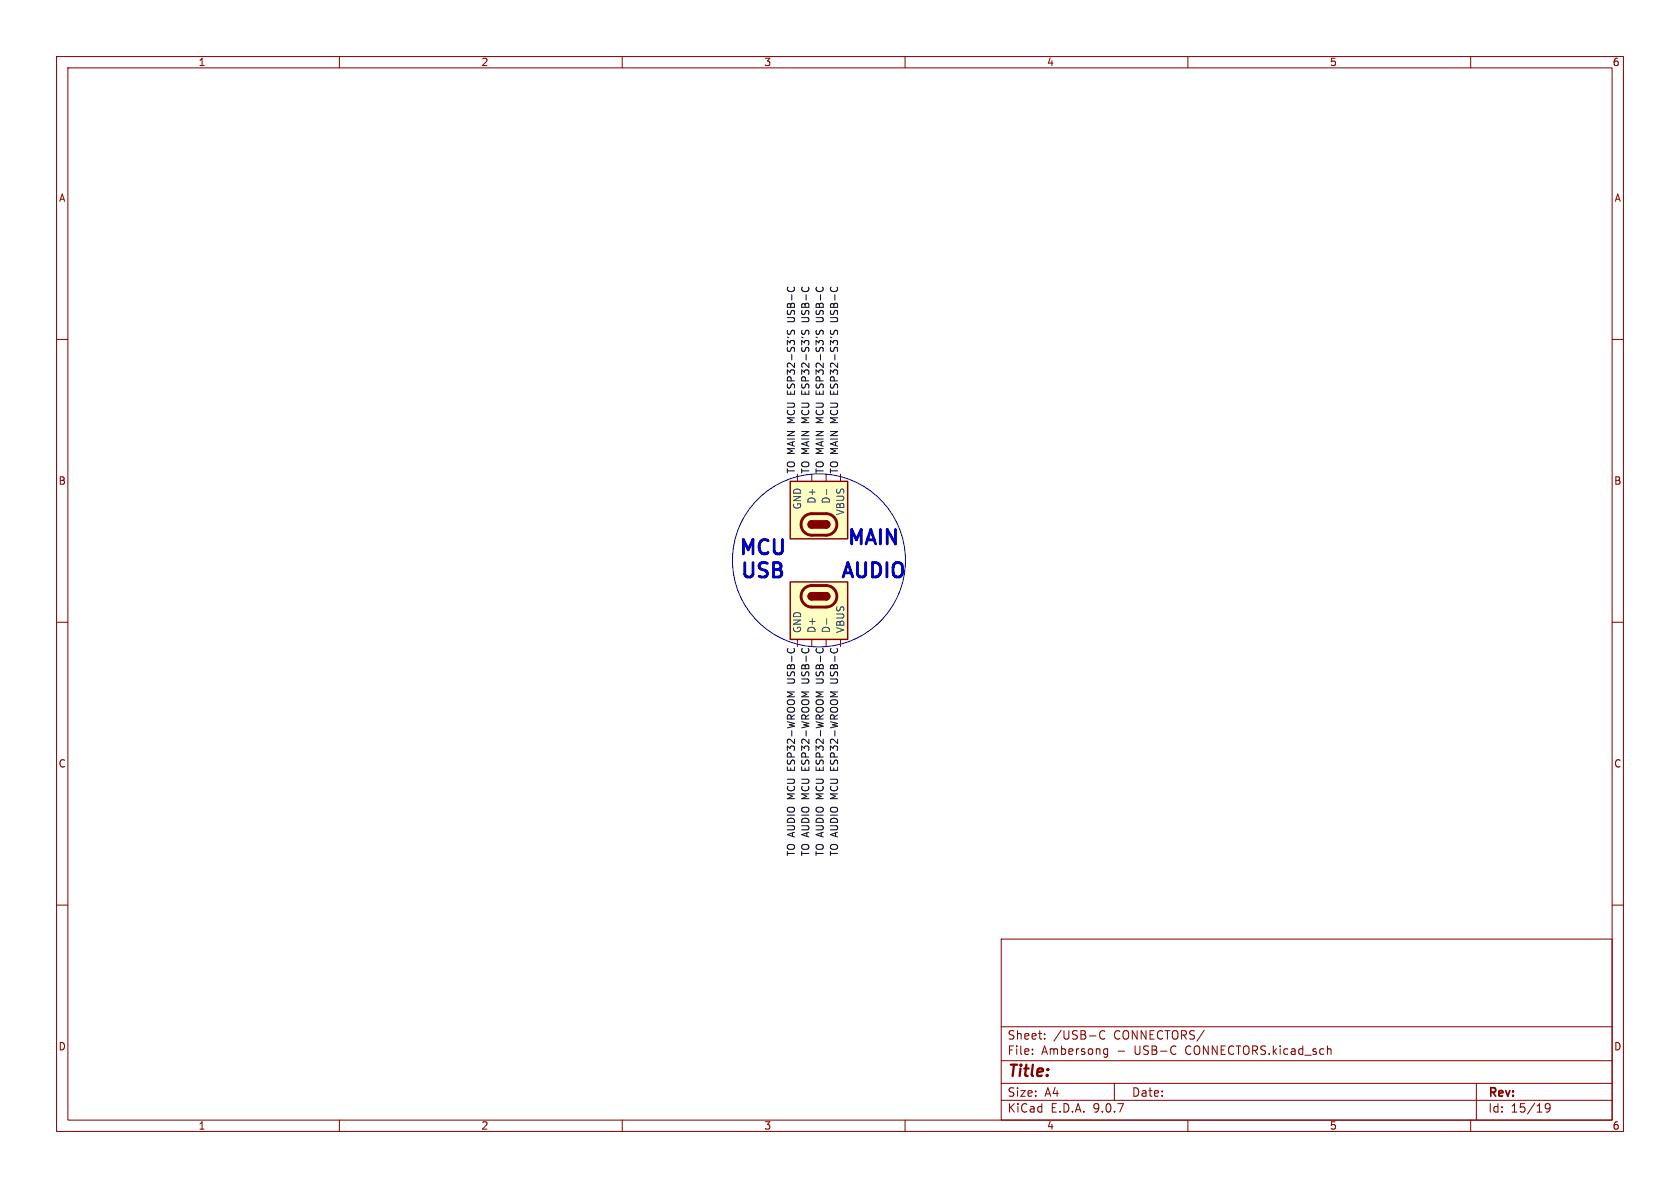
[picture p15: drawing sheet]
<svg xmlns="http://www.w3.org/2000/svg" width="297mm" height="210mm" viewBox="0 0 297 210" stroke-linecap="round" stroke-linejoin="round" font-family="sans-serif">
<defs><g id="words">
<g font-size="3.5" fill="#0000c2">
<text x="130.3" y="98.8">MCU</text>
<text x="149.4" y="97">MAIN</text>
<text x="130.6" y="102.9">USB</text>
<text x="148.3" y="102.9">AUDIO</text>
</g>
<text font-size="2.8" fill="#840000" x="178" y="190.9">Title:</text>
<g font-size="2.1" fill="#840000">
<text x="178" y="184">Sheet:</text>
<text x="186.2" y="184">/USB-C</text>
<text x="197" y="184">CONNECTORS/</text>
<text x="178" y="186.7">File:</text>
<text x="184.1" y="186.7">Ambersong</text>
<text x="197.5" y="186.7">-</text>
<text x="200.7" y="186.7">USB-C</text>
<text x="209.8" y="186.7">CONNECTORS.kicad_sch</text>
<text x="178" y="196.9">KiCad</text>
<text x="178" y="194.1">Size:</text>
<text x="184.7" y="194.1">A4</text>
<text x="185.7" y="196.9">E.D.A.</text>
<text x="193.3" y="196.9">9.0.7</text>
<text x="200" y="194.1">Date:</text>
<text x="263" y="194.3">Rev:</text>
<text x="263" y="196.9">Id:</text>
<text x="267.1" y="196.9">15/19</text>
</g>
<g font-size="1.8" fill="#840000">
<text x="35" y="11.9">1</text>
<text x="85" y="11.9">2</text>
<text x="135" y="11.9">3</text>
<text x="185" y="11.9">4</text>
<text x="235" y="11.9">5</text>
<text x="285" y="11.9">6</text>
<text x="10.3" y="35.9">A</text>
<text x="285.3" y="35.9">A</text>
<text x="10.3" y="85.9">B</text>
<text x="285.3" y="85.9">B</text>
<text x="10.3" y="135.9">C</text>
<text x="285.3" y="135.9">C</text>
<text x="10.3" y="185.9">D</text>
<text x="285.3" y="185.9">D</text>
<text x="35" y="199.9">1</text>
<text x="85" y="199.9">2</text>
<text x="135" y="199.9">3</text>
<text x="185" y="199.9">4</text>
<text x="235" y="199.9">5</text>
<text x="285" y="199.9">6</text>
</g>
<g font-size="1.8" fill="#0f0f0f">
<text x="140.6" y="56.5" transform="rotate(-90 140.6 56.5)">USB-C</text>
<text x="143.2" y="56.5" transform="rotate(-90 143.2 56.5)">USB-C</text>
<text x="145.7" y="56.5" transform="rotate(-90 145.7 56.5)">USB-C</text>
<text x="148.2" y="56.5" transform="rotate(-90 148.2 56.5)">USB-C</text>
<text x="140.6" y="83.8" transform="rotate(-90 140.6 83.8)">TO MAIN MCU ESP32-S3'S</text>
<text x="143.2" y="83.8" transform="rotate(-90 143.2 83.8)">TO MAIN MCU ESP32-S3'S</text>
<text x="145.7" y="83.8" transform="rotate(-90 145.7 83.8)">TO MAIN MCU ESP32-S3'S</text>
<text x="148.2" y="83.8" transform="rotate(-90 148.2 83.8)">TO MAIN MCU ESP32-S3'S</text>
<text x="140.6" y="120.3" transform="rotate(-90 140.6 120.3)">USB-C</text>
<text x="143.2" y="120.3" transform="rotate(-90 143.2 120.3)">USB-C</text>
<text x="145.7" y="120.3" transform="rotate(-90 145.7 120.3)">USB-C</text>
<text x="148.2" y="120.3" transform="rotate(-90 148.2 120.3)">USB-C</text>
<text x="140.6" y="151.5" transform="rotate(-90 140.6 151.5)">TO AUDIO MCU ESP32-WROOM</text>
<text x="143.2" y="151.5" transform="rotate(-90 143.2 151.5)">TO AUDIO MCU ESP32-WROOM</text>
<text x="145.7" y="151.5" transform="rotate(-90 145.7 151.5)">TO AUDIO MCU ESP32-WROOM</text>
<text x="148.2" y="151.5" transform="rotate(-90 148.2 151.5)">TO AUDIO MCU ESP32-WROOM</text>
</g>
<g font-size="1.8" fill="#006464">
<text x="144.4" y="89.2" transform="rotate(-90 144.4 89.2)">D+</text>
<text x="146.9" y="89.2" transform="rotate(-90 146.9 89.2)">D-</text>
<text x="141.8" y="90.2" transform="rotate(-90 141.8 90.2)">GND</text>
<text x="149.5" y="91.2" transform="rotate(-90 149.5 91.2)">VBUS</text>
<text x="141.8" y="112" transform="rotate(-90 141.8 112)">GND</text>
<text x="144.4" y="112" transform="rotate(-90 144.4 112)">D+</text>
<text x="146.9" y="112" transform="rotate(-90 146.9 112)">D-</text>
<text x="149.5" y="112" transform="rotate(-90 149.5 112)">VBUS</text>
</g>
</g></defs>
<g fill="none" stroke="#840000" stroke-width=".18">
<path d="M10 10h277v190h-277zM12 12h273v186h-273zM60 10v2M110 10v2M160 10v2M210 10v2M260 10v2M10 60h2M285 60h2M10 110h2M285 110h2M10 160h2"/>
<path d="M177 166h108v32h-108zM285 160h2M60 198v2M110 198v2M160 198v2M177 194.5h108M177 191.5h108M177 187.5h108M177 181.5h108M182.5 186.3v.1M182.5 185.5v.1M184.7 183.6v.1"/>
<path d="M184.7 182.8v.1M195.2 186.3h.6M195.2 185.5h.6M195.3 182.3a.6 .6 0 0 0-.7 0 .6 .6 0 0 0-.2 .8 .56 .56 0 0 0 .3 .5 .56 .56 0 0 0 .6 0M195.8 185.4v1.2l-.1 .2-.4 .1M197 191.5v3M207.8 185h.1M207.9 186.3h-.1M210 198v2M235.1 185.4l.2 .2v.8M260 198v2M261 191.5v6.5"/>
<path d="M274 195.7l-.3 .3h-.2l-.3-.3 .1-.5 .4-.1 .3 .1a.99 .99 0 0 1-.4 1.4h-.3"/>
</g>
<path d="M139.7 85.1h10.2v10.2h-10.2z" fill="#ffffc2"/>
<path d="M139.7 85.1h10.2v10.2h-10.2zM143.5 92.1a.63 .63 0 0 0-.6 .6 .63 .63 0 0 0 .6 .6M146 92.1a.63 .63 0 0 1 .7 .6 .63 .63 0 0 1-.7 .6" fill="none" stroke="#840000" stroke-width=".25"/>
<path d="M142.2 91.4l1-.6h2.8a1.91 1.91 0 0 1 1.9 1.9 1.91 1.91 0 0 1-1.9 1.9h-2.5a1.91 1.91 0 0 1-1.7-1.2 1.91 1.91 0 0 1 .4-2z" fill="none" stroke="#840000" stroke-width=".51"/>
<g fill="#840000" stroke="#840000" stroke-width=".25">
<path d="M143.5 92.1h2.5v1.2h-2.5z"/>
<path d="M146 92.1a.63 .63 0 0 1 .7 .6 .63 .63 0 0 1-.7 .6z"/>
<path d="M143.1 92.3l.4-.2v1.2a.64 .64 0 0 1-.6-.3 .64 .64 0 0 1 .2-.7z"/>
</g>
<path d="M141 83.8v1.3M143.5 83.8v1.3M146 83.8v1.3M148.6 83.8v1.3" fill="none" stroke="#840000" stroke-width=".18"/>
<path d="M146.1 86.5v1" fill="none" stroke="#006464" stroke-width=".18"/>
<path d="M139.7 102.9h10.2v10.1h-10.2z" fill="#ffffc2"/>
<path d="M139.7 102.9h10.2v10.1h-10.2zM143.5 104.8a.63 .63 0 0 0-.6 .6 .63 .63 0 0 0 .6 .6M146 104.8a.63 .63 0 0 1 .7 .6 .63 .63 0 0 1-.7 .6" fill="none" stroke="#840000" stroke-width=".25"/>
<path d="M142.2 104.1l1-.6h2.8a1.91 1.91 0 0 1 1.9 1.9 1.91 1.91 0 0 1-1.9 1.9h-2.5a1.91 1.91 0 0 1-1.7-1.2 1.91 1.91 0 0 1 .4-2z" fill="none" stroke="#840000" stroke-width=".51"/>
<g fill="#840000" stroke="#840000" stroke-width=".25">
<path d="M143.5 104.8h2.5v1.2h-2.5z"/>
<path d="M146 104.8a.63 .63 0 0 1 .7 .6 .63 .63 0 0 1-.7 .6z"/>
<path d="M143.1 105l.4-.2v1.2a.64 .64 0 0 1-.6-.3 .64 .64 0 0 1 .2-.7z"/>
</g>
<path d="M141 113v1.3M143.5 113v1.3M146 113v1.3M148.6 113v1.3" fill="none" stroke="#840000" stroke-width=".18"/>
<path d="M146.1 109.4v.9" fill="none" stroke="#006464" stroke-width=".18"/>
<path d="M139.2 58.4v.5l.1 .1h.4l.2-.5 .3-.1 .3 .2-.1 .5M141.8 58.4l-.1 .5 .1 .1h.4l.3-.5 .3-.1 .2 .2-.1 .5M144.3 58.4v.5l.1 .1h.4l.2-.5 .3-.1 .2 .2v.5M146.9 58.4l-.1 .5 .1 .1h.4l.2-.5 .3-.1 .3 .2-.1 .5" fill="none" stroke="#0f0f0f" stroke-width=".18"/>
<circle cx="144.8" cy="99.1" r="15.3" fill="none" stroke="#0000c2" stroke-width=".18"/>
<use href="#words"/>
</svg>
